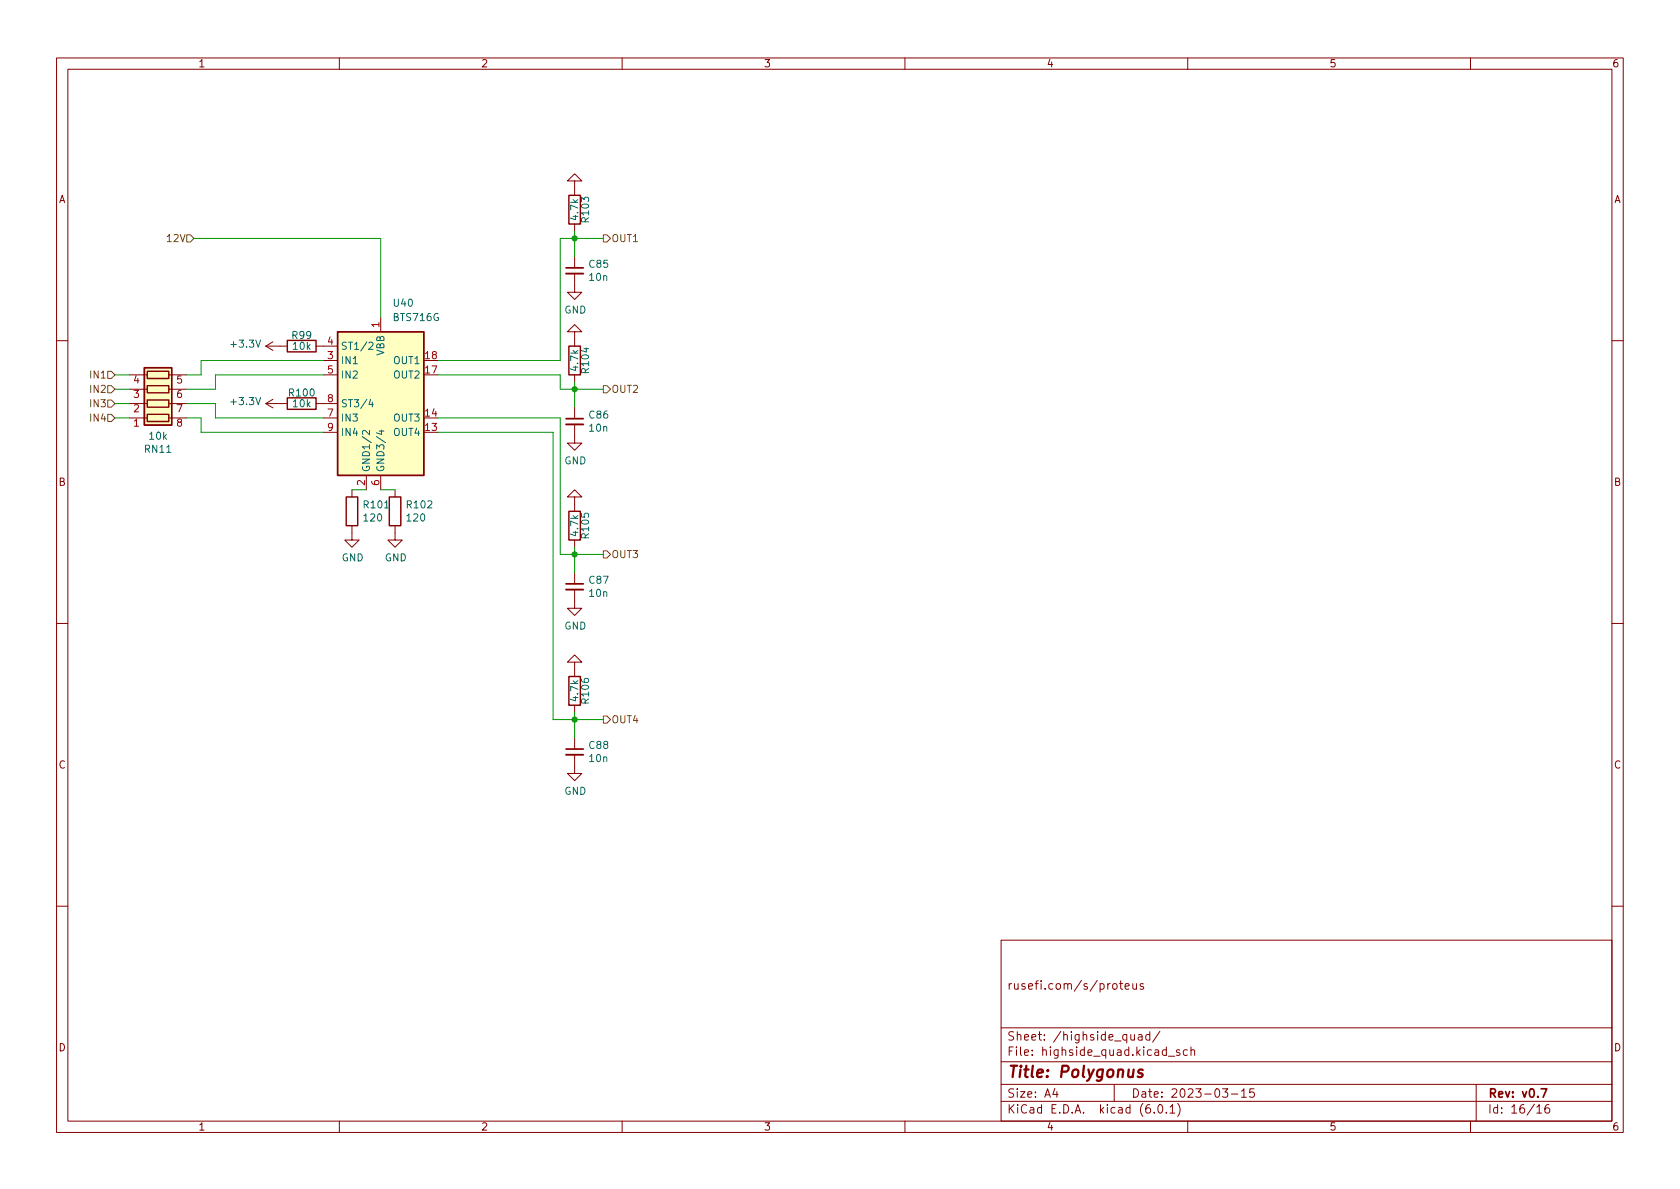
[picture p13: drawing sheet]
<svg xmlns="http://www.w3.org/2000/svg" width="297mm" height="210mm" viewBox="0 0 297 210" stroke-linecap="round" stroke-linejoin="round" font-family="sans-serif">
<defs><g id="words">
<text font-size="2.8" fill="#840000" x="178" y="190.6">Title: Polygonus</text>
<g font-size="2.1" fill="#840000">
<text x="178" y="175">rusefi.com/s/proteus</text>
<text x="178" y="184">Sheet: /highside_quad/</text>
<text x="178" y="186.7">File: highside_quad.kicad_sch</text>
<text x="178" y="196.9">KiCad E.D.A. kicad (6.0.1)</text>
<text x="178" y="194.1">Size: A4</text>
<text x="200" y="194.1">Date: 2023-03-15</text>
<text x="263" y="194.1">Rev: v0.7</text>
<text x="263" y="196.9">Id: 16/16</text>
</g>
<g font-size="1.8" fill="#840000">
<text x="35" y="11.9">1</text>
<text x="85" y="11.9">2</text>
<text x="135" y="11.9">3</text>
<text x="185" y="11.9">4</text>
<text x="235" y="11.9">5</text>
<text x="285" y="11.9">6</text>
<text x="10.3" y="35.9">A</text>
<text x="285.3" y="35.9">A</text>
<text x="10.3" y="85.9">B</text>
<text x="285.3" y="85.9">B</text>
<text x="10.3" y="135.9">C</text>
<text x="285.3" y="135.9">C</text>
<text x="10.3" y="185.9">D</text>
<text x="285.3" y="185.9">D</text>
<text x="35" y="199.9">1</text>
<text x="85" y="199.9">2</text>
<text x="135" y="199.9">3</text>
<text x="185" y="199.9">4</text>
<text x="235" y="199.9">5</text>
<text x="285" y="199.9">6</text>
</g>
<g font-size="1.8" fill="#006464">
<text x="102.2" y="38.8" transform="rotate(-90 102.2 38.8)">4.7k</text>
<text x="104.1" y="39.2" transform="rotate(-90 104.1 39.2)">R103</text>
<text x="104.2" y="47.3">C85</text>
<text x="104.3" y="49.7">10n</text>
<text x="51.7" y="59.9">R99</text>
<text x="69.6" y="56.8">BTS716G</text>
<text x="69.7" y="54.2">U40</text>
<text x="99.8" y="55.4">GND</text>
<text x="41" y="61.5">+3.3V</text>
<text x="51.9" y="61.8">10k</text>
<text x="60.2" y="64.4">IN1</text>
<text x="60.2" y="61.8">ST1/2</text>
<text x="67.9" y="62.9" transform="rotate(-90 67.9 62.9)">VBB</text>
<text x="69.7" y="64.4">OUT1</text>
<text x="102.2" y="65.5" transform="rotate(-90 102.2 65.5)">4.7k</text>
<text x="104.1" y="65.9" transform="rotate(-90 104.1 65.9)">R104</text>
<text x="41" y="71.6">+3.3V</text>
<text x="51.2" y="70.1">R100</text>
<text x="60.2" y="66.9">IN2</text>
<text x="69.7" y="66.9">OUT2</text>
<text x="26.5" y="77.7">10k</text>
<text x="51.9" y="72">10k</text>
<text x="60.2" y="74.5">IN3</text>
<text x="60.2" y="72">ST3/4</text>
<text x="60.2" y="77.1">IN4</text>
<text x="69.7" y="77.1">OUT4</text>
<text x="69.7" y="74.5">OUT3</text>
<text x="104.2" y="74">C86</text>
<text x="104.3" y="76.3">10n</text>
<text x="25.7" y="80.1">RN11</text>
<text x="65.4" y="83.6" transform="rotate(-90 65.4 83.6)">GND1/2</text>
<text x="67.9" y="83.6" transform="rotate(-90 67.9 83.6)">GND3/4</text>
<text x="99.8" y="82.1">GND</text>
<text x="64.4" y="89.9">R101</text>
<text x="72" y="89.9">R102</text>
<text x="64.4" y="92.2">120</text>
<text x="72" y="92.2">120</text>
<text x="102.2" y="94.7" transform="rotate(-90 102.2 94.7)">4.7k</text>
<text x="104.1" y="95.1" transform="rotate(-90 104.1 95.1)">R105</text>
<text x="60.4" y="99.3">GND</text>
<text x="68" y="99.3">GND</text>
<text x="104.2" y="103.2">C87</text>
<text x="104.3" y="105.5">10n</text>
<text x="99.8" y="111.3">GND</text>
<text x="102.2" y="123.9" transform="rotate(-90 102.2 123.9)">4.7k</text>
<text x="104.1" y="124.3" transform="rotate(-90 104.1 124.3)">R106</text>
<text x="104.2" y="132.4">C88</text>
<text x="104.3" y="134.7">10n</text>
<text x="99.8" y="140.5">GND</text>
</g>
<g font-size="1.8" fill="#725600">
<text x="29.8" y="42.8">12V</text>
<text x="108.1" y="42.8">OUT1</text>
<text x="16.2" y="66.9">IN1</text>
<text x="16.2" y="69.5">IN2</text>
<text x="108.1" y="69.5">OUT2</text>
<text x="16.2" y="74.5">IN4</text>
<text x="16.2" y="72">IN3</text>
<text x="108.1" y="98.7">OUT3</text>
<text x="108.1" y="127.9">OUT4</text>
</g>
<g font-size="1.8" fill="#a90000">
<text x="67.1" y="57.9" transform="rotate(-90 67.1 57.9)">1</text>
<text x="57.9" y="63.5">3</text>
<text x="57.9" y="61">4</text>
<text x="75.2" y="63.5">18</text>
<text x="23.6" y="70.4">3</text>
<text x="23.6" y="67.8">4</text>
<text x="31.3" y="67.8">5</text>
<text x="31.3" y="70.4">6</text>
<text x="57.9" y="66">5</text>
<text x="57.9" y="71.1">8</text>
<text x="75.2" y="66">17</text>
<text x="23.6" y="75.4">1</text>
<text x="23.6" y="72.9">2</text>
<text x="31.3" y="72.9">7</text>
<text x="31.3" y="75.4">8</text>
<text x="57.9" y="73.7">7</text>
<text x="57.9" y="76.2">9</text>
<text x="75.2" y="76.2">13</text>
<text x="75.2" y="73.7">14</text>
<text x="64.5" y="85.8" transform="rotate(-90 64.5 85.8)">2</text>
<text x="67.1" y="85.8" transform="rotate(-90 67.1 85.8)">6</text>
</g>
</g></defs>
<g fill="none" stroke="#840000" stroke-width=".18">
<path d="M10 10.2h277v190.1h-277zM12 12.2h273v186.1h-273zM60 10.2v2M110 10.2v2M160 10.2v2M210 10.2v2M260 10.2v2M101.6 32h1.3l-1.3-1.3-1.3 1.3h1.3v2.5M101.6 39.6v1.3M67.3 56.1v2.6M101.6 48.4v3.3h1.3l-1.3 1.3-1.3-1.3h1.3M101.6 58.7h1.3l-1.3-1.3-1.3 1.3h1.3v2.5"/>
<path d="M101.6 45.3v2.1M10 60.2h2M22.9 66.3h3.1M22.9 73.9h3.1M22.9 71.4h3.1M22.9 68.8h3.1M29.8 66.3h3.2M29.8 73.9h3.2M29.8 71.4h3.2M29.8 68.8h3.2M47 61.2h3.8M47 71.4h3.8"/>
<path d="M47 61.2l1.3 .8M47 71.4l1.3 .7M48.3 60.4l-1.3 .8M48.3 70.6l-1.3 .8M55.9 61.2h3.8M55.9 71.4h3.8M57.1 63.7h2.6M57.1 66.3h2.6M57.1 73.9h2.6M57.1 76.4h2.6M101.6 75.1v3.3h1.3l-1.3 1.2-1.3-1.2h1.3M101.6 66.3v1.3"/>
<path d="M101.6 72v2M285 60.2h2M62.2 93v2.5h1.3l-1.3 1.3-1.2-1.3h1.2M62.2 86.6v1.3M64.8 84.1v2.5M67.3 84.1v2.5M69.8 93v2.5h1.3l-1.3 1.3-1.2-1.3h1.2M69.8 86.6v1.3M101.6 87.9h1.3l-1.3-1.3-1.3 1.3h1.3v2.5M101.6 95.5v1.3M10 110.2h2M101.6 104.3v3.3h1.3l-1.3 1.2-1.3-1.2h1.3"/>
<path d="M101.6 117.1h1.3l-1.3-1.3-1.3 1.3h1.3v2.5M101.6 101.2v2M285 110.2h2M101.6 133.5v3.3h1.3l-1.3 1.2-1.3-1.2h1.3M101.6 124.7v1.3M101.6 130.4v2.1M10 160.2h2M177 166.3h108v32h-108zM196.8 174.1l.2-.2 .4 .2 .1 .5-.1 .3h-.4l-.2-.1zM197.9 173.9h.6M198.1 173.4v1.3l.4 .2M198.9 174.4l.7-.1v-.3l-.5-.1-.2 .2 .1 .8h.6"/>
<path d="M200.3 173.9l.1 1h.3l.2-.1M200.9 173.9v1M202.1 174l-.3-.1-.2 .2v.3l.5 .1v.4h-.5M285 160.2h2M60 198.3v2M110 198.3v2M160 198.3v2M177 194.8h108M177 191.8h108M177 187.8h108M177 181.8h108M186.5 192.5l-.4 1h1"/>
<path d="M186.9 193v1M197 191.8v3M199.9 182.9l.1 1h.4l.2-.1M200.6 182.9v1M201.3 183h.6v.9M201.9 183.3l-.5 .1a.29 .29 0 0 0-.2 .2 .29 .29 0 0 0 .2 .3h.5M203.3 183l-.4-.1-.3 .3v.4l.1 .3h.6M203.3 182.4v1.5M204.1 196.7v.1M204.9 195.4l.2-.1a.81 .81 0 0 1 .6 .7 .81 .81 0 0 1-.3 .8h-.2a.81 .81 0 0 1-.6-.6 .81 .81 0 0 1 .3-.8zM205.1 182.4l-1.3 1.9M206.2 196.7v.1"/>
<path d="M206.6 186.8h1.1M206.9 195.8l.4-.5v1.5M206.9 196.8h.8M208.2 195.1a1.72 1.72 0 0 1 0 2.3M208.6 185.7l-.4-.1-.2 .2 .1 .3 .5 .1v.4h-.6M209.9 185.7l-.4-.1-.3 .3v.4l.2 .3h.5M210 198.3v2M210.6 185.8l.2-.2 .3 .1 .1 .9M210.6 185.1v1.5M216.1 192.5h1l-.5 .6 .4 .1v.7l-.2 .1h-.4l-.3-.1M217.7 193.5h1.2M219.5 193l.4-.5v1.5"/>
<path d="M219.5 194h.9M221.7 192.5h-.7l-.1 .7 .2-.1 .5 .1 .2 .2-.1 .5-.2 .1-.6-.1M260 198.3v2M261 191.8v6.5M271.7 195.8l.5-.5v1.5M271.7 196.8h.9M273.9 195.3a.6 .6 0 0 0-.8 .7v.5l.2 .3h.4l.2-.1 .1-.5-.1-.2-.5-.1-.3 .3"/>
</g>
<path d="M100.1 47.4h3M100.1 74h3M100.1 103.2h3M100.1 132.5h3M272.5 192.5h1l-.7 1.5" fill="none" stroke="#840000" stroke-width=".3"/>
<path d="M202 189.2a.49 .49 0 0 0-.7 .3v.2l.7 .2v.2l-.1 .3-.2 .1-.6-.1" fill="none" stroke="#840000" stroke-width=".4"/>
<g fill="none" stroke="#840000" stroke-width=".25">
<path d="M100.6 34.5h2v5.1h-2zM59.7 58.7h15.2v25.4h-15.2zM25.5 65h4.9v10.2h-4.9zM26 73.3h3.8v1.2h-3.8zM26 70.7h3.8v1.3h-3.8zM26 68.2h3.8v1.3h-3.8zM26 65.7h3.8v1.2h-3.8zM50.8 60.2h5.1v2h-5.1zM50.8 70.4h5.1v2h-5.1zM100.6 61.2h2v5.1h-2zM61.2 87.9h2v5.1h-2zM68.8 87.9h2.1v5.1h-2.1z"/>
<path d="M100.6 90.4h2v5.1h-2zM100.6 119.6h2v5.1h-2z"/>
</g>
<g fill="#ffffc2" stroke="#ffffc2" stroke-width=".18">
<path d="M59.7 58.7h15.2v25.4h-15.2z"/>
<path d="M25.5 65h4.9v10.2h-4.9z"/>
</g>
<path d="M65.2 60.6l.5-.1 .3 .4-.8 .9h.8M65.3 76.1v.8l-.9-.8-.3 .2 .1 .5M65.5 70.6l-.3 .9h.8M65.8 71.1v.8M67 76.2h.9M67.5 76v.8l-.9-.3" fill="none" stroke="#006464" stroke-width=".18"/>
<path d="M100.1 48.4h3M100.1 75.1h3M100.1 104.3h3M100.1 133.5h3" fill="none" stroke="#840000" stroke-width=".33"/>
<path d="M33 41.5h.7l.6 .7-.6 .6h-.7zM106.7 41.5h.6l.6 .7-.6 .6h-.6zM19 65.7h.7l.6 .6-.6 .6h-.7zM19 68.2h.7l.6 .6-.6 .7h-.7zM19 73.3h.7l.6 .6-.6 .6h-.7zM19 70.7h.7l.6 .7-.6 .6h-.7zM106.7 68.2h.6l.6 .6-.6 .7h-.6zM106.7 97.4h.6l.6 .6-.6 .7h-.6zM106.7 126.6h.6l.6 .6-.6 .7h-.6z" fill="none" stroke="#725600" stroke-width=".18"/>
<g fill="none" stroke="#009600" stroke-width=".18">
<path d="M34.3 42.2h33v13.9M101.6 40.9v4.4M106.7 42.2h-7.6v21.5h-21.6M20.3 73.9h2.6M20.3 66.3h2.6M20.3 71.4h2.6M20.3 68.8h2.6M33 73.9h2.6v2.5h21.5M33 71.4h5.1v2.5h19M57.1 63.7h-21.5v2.6h-2.6M57.1 66.3h-19v2.5h-5.1M77.5 73.9h21.6v24.1h7.6"/>
<path d="M77.5 66.3h21.6v2.5h7.6M77.5 76.4h20.3v50.8h8.9M101.6 67.6v4.4M62.2 86.6h2.6M67.3 86.6h2.5M101.6 96.8v4.4M101.6 126v4.4"/>
</g>
<g fill="#009600" stroke="#009600" stroke-width=".18">
<circle cx="101.6" cy="68.8" r=".46"/>
<circle cx="101.6" cy="42.2" r=".46"/>
<circle cx="101.6" cy="98" r=".46"/>
<circle cx="101.6" cy="127.2" r=".46"/>
</g>
<use href="#words"/>
</svg>
